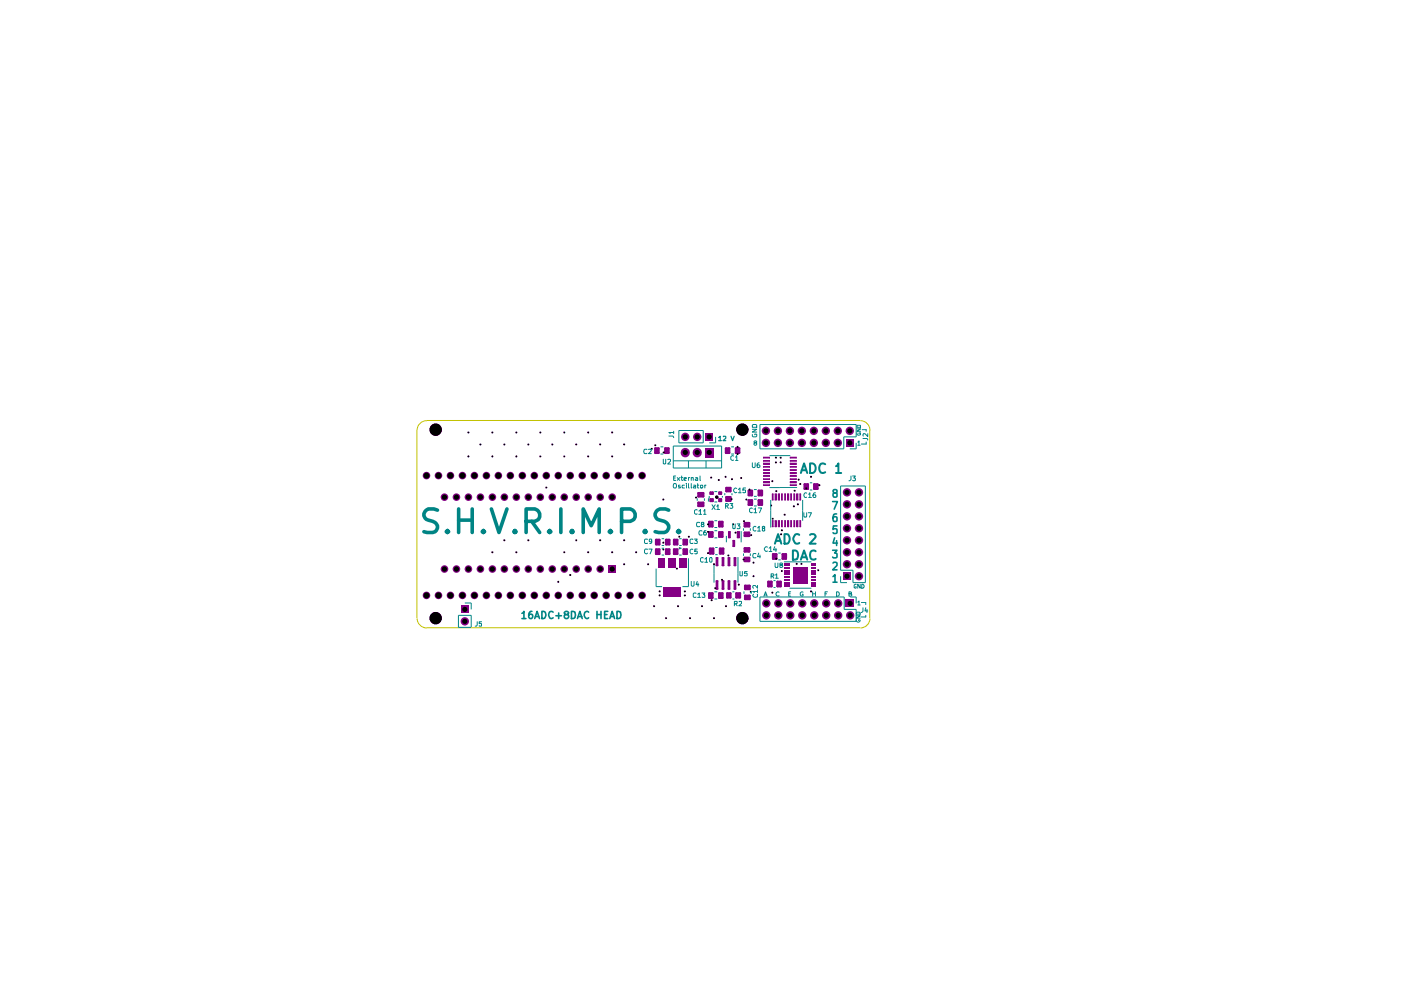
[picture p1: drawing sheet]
<svg xmlns="http://www.w3.org/2000/svg" width="297mm" height="210mm" viewBox="0 0 297 210" stroke-linecap="round" stroke-linejoin="round" font-family="sans-serif">
<path d="M88.4 91.2v39.9a2.03 2.03 0 0 0 2.1 2M90.4 89.2h92M90.5 89.2a2.03 2.03 0 0 0-2.1 2M182.4 89.2a2.03 2.03 0 0 1 2 2M184.4 91.2v39.9M90.4 133.1h92M184.4 131.1a2.03 2.03 0 0 1-2 2" fill="none" stroke="#c2c200" stroke-width=".21"/>
<path d="M152.5 110.7h.7v.9h-.7z" fill="#840084"/>
<path d="M152.5 110.7h.7v.9h-.7z" fill="none" stroke="#840084" stroke-width=".51"/>
<path d="M150.4 110.7h.6v.9h-.6z" fill="#840084"/>
<path d="M150.4 110.7h.6v.9h-.6z" fill="none" stroke="#840084" stroke-width=".51"/>
<path d="M154.5 112.8h.3v1.2h-.3z" fill="#840084"/>
<path d="M154.5 112.8h.3v1.2h-.3z" fill="none" stroke="#840084" stroke-width=".34"/>
<path d="M152.5 112.9h.7v.9h-.7z" fill="#840084"/>
<path d="M152.5 112.9h.7v.9h-.7z" fill="none" stroke="#840084" stroke-width=".51"/>
<path d="M150.4 112.9h.6v.9h-.6z" fill="#840084"/>
<path d="M150.4 112.9h.6v.9h-.6z" fill="none" stroke="#840084" stroke-width=".51"/>
<path d="M163.7 110.4h.2v1.3h-.2z" fill="#840084"/>
<path d="M163.7 110.4h.2v1.3h-.2z" fill="none" stroke="#840084" stroke-width=".21"/>
<path d="M164.3 110.4h.3v1.3h-.3z" fill="#840084"/>
<path d="M164.3 110.4h.3v1.3h-.3z" fill="none" stroke="#840084" stroke-width=".21"/>
<path d="M165 110.4h.3v1.3h-.3z" fill="#840084"/>
<path d="M165 110.4h.3v1.3h-.3z" fill="none" stroke="#840084" stroke-width=".21"/>
<path d="M165.7 110.4h.2v1.3h-.2z" fill="#840084"/>
<path d="M165.7 110.4h.2v1.3h-.2z" fill="none" stroke="#840084" stroke-width=".21"/>
<path d="M166.4 110.4h.1v1.3h-.1z" fill="#840084"/>
<path d="M166.4 110.4h.1v1.3h-.1z" fill="none" stroke="#840084" stroke-width=".21"/>
<path d="M163.9 117.5h.7v.9h-.7z" fill="#840084"/>
<path d="M163.9 117.5h.7v.9h-.7z" fill="none" stroke="#840084" stroke-width=".51"/>
<path d="M157.9 110.9h.9v.7h-.9z" fill="#840084"/>
<path d="M157.9 110.9h.9v.7h-.9z" fill="none" stroke="#840084" stroke-width=".51"/>
<path d="M157.9 112.9h.9v.7h-.9z" fill="#840084"/>
<path d="M157.9 112.9h.9v.7h-.9z" fill="none" stroke="#840084" stroke-width=".51"/>
<path d="M156.4 112.8h.3v1.2h-.3z" fill="#840084"/>
<path d="M156.4 112.8h.3v1.2h-.3z" fill="none" stroke="#840084" stroke-width=".34"/>
<path d="M155.4 114.6h.3v1.2h-.3z" fill="#840084"/>
<path d="M155.4 114.6h.3v1.2h-.3z" fill="none" stroke="#840084" stroke-width=".34"/>
<path d="M157.9 116.2h.9v.7h-.9z" fill="#840084"/>
<path d="M157.9 116.2h.9v.7h-.9z" fill="none" stroke="#840084" stroke-width=".51"/>
<path d="M157.9 118.3h.9v.7h-.9z" fill="#840084"/>
<path d="M157.9 118.3h.9v.7h-.9z" fill="none" stroke="#840084" stroke-width=".51"/>
<path d="M155.7 118.3h.3v1.6h-.3z" fill="#840084"/>
<path d="M155.7 118.3h.3v1.6h-.3z" fill="none" stroke="#840084" stroke-width=".34"/>
<path d="M154.4 118.3h.3v1.6h-.3z" fill="#840084"/>
<path d="M154.4 118.3h.3v1.6h-.3z" fill="none" stroke="#840084" stroke-width=".34"/>
<path d="M153.2 118.3h.2v1.6h-.2z" fill="#840084"/>
<path d="M153.2 118.3h.2v1.6h-.2z" fill="none" stroke="#840084" stroke-width=".34"/>
<path d="M151.9 118.3h.2v1.6h-.2z" fill="#840084"/>
<path d="M151.9 118.3h.2v1.6h-.2z" fill="none" stroke="#840084" stroke-width=".34"/>
<path d="M152.7 116.3h.6v1h-.6z" fill="#840084"/>
<path d="M152.7 116.3h.6v1h-.6z" fill="none" stroke="#840084" stroke-width=".51"/>
<path d="M150.5 116.3h.7v1h-.7z" fill="#840084"/>
<path d="M150.5 116.3h.7v1h-.7z" fill="none" stroke="#840084" stroke-width=".51"/>
<path d="M163.7 104.7h.2v1.3h-.2z" fill="#840084"/>
<path d="M163.7 104.7h.2v1.3h-.2z" fill="none" stroke="#840084" stroke-width=".21"/>
<path d="M160.9 106.1h.6v.9h-.6z" fill="#840084"/>
<path d="M160.9 106.1h.6v.9h-.6z" fill="none" stroke="#840084" stroke-width=".51"/>
<path d="M158.7 106.1h.7v.9h-.7z" fill="#840084"/>
<path d="M158.7 106.1h.7v.9h-.7z" fill="none" stroke="#840084" stroke-width=".51"/>
<path d="M160.9 104.1h.6v.9h-.6z" fill="#840084"/>
<path d="M160.9 104.1h.6v.9h-.6z" fill="none" stroke="#840084" stroke-width=".51"/>
<path d="M158.7 104.1h.7v.9h-.7z" fill="#840084"/>
<path d="M158.7 104.1h.7v.9h-.7z" fill="none" stroke="#840084" stroke-width=".51"/>
<path d="M148.1 106.6h1v.7h-1z" fill="#840084"/>
<path d="M148.1 106.6h1v.7h-1z" fill="none" stroke="#840084" stroke-width=".51"/>
<path d="M154 103.5h.9v.6h-.9z" fill="#840084"/>
<path d="M154 103.5h.9v.6h-.9z" fill="none" stroke="#840084" stroke-width=".51"/>
<path d="M154 105.4h.9v.8h-.9z" fill="#840084"/>
<path d="M154 105.4h.9v.8h-.9z" fill="none" stroke="#840084" stroke-width=".51"/>
<path d="M150.6 105.8h.5v.5h-.5z" fill="#840084"/>
<path d="M150.6 105.8h.5v.5h-.5z" fill="none" stroke="#840084" stroke-width=".42"/>
<path d="M152.5 105.8h.4v.5h-.4z" fill="#840084"/>
<path d="M152.5 105.8h.4v.5h-.4z" fill="none" stroke="#840084" stroke-width=".42"/>
<path d="M152.5 104.4h.4v.3h-.4z" fill="#840084"/>
<path d="M152.5 104.4h.4v.3h-.4z" fill="none" stroke="#840084" stroke-width=".42"/>
<path d="M150.6 104.4h.5v.3h-.5z" fill="#840084"/>
<path d="M150.6 104.4h.5v.3h-.5z" fill="none" stroke="#840084" stroke-width=".42"/>
<path d="M167.6 102.8h1.2v.2h-1.2z" fill="#840084"/>
<path d="M167.6 102.8h1.2v.2h-1.2z" fill="none" stroke="#840084" stroke-width=".21"/>
<path d="M167.6 102.1h1.2v.3h-1.2z" fill="#840084"/>
<path d="M167.6 102.1h1.2v.3h-1.2z" fill="none" stroke="#840084" stroke-width=".21"/>
<path d="M167.6 101.5h1.2v.2h-1.2z" fill="#840084"/>
<path d="M167.6 101.5h1.2v.2h-1.2z" fill="none" stroke="#840084" stroke-width=".21"/>
<path d="M167.6 100.8h1.2v.2h-1.2z" fill="#840084"/>
<path d="M167.6 100.8h1.2v.2h-1.2z" fill="none" stroke="#840084" stroke-width=".21"/>
<path d="M167.6 100.2h1.2v.2h-1.2z" fill="#840084"/>
<path d="M167.6 100.2h1.2v.2h-1.2z" fill="none" stroke="#840084" stroke-width=".21"/>
<path d="M170.6 102.7h.7v.9h-.7z" fill="#840084"/>
<path d="M170.6 102.7h.7v.9h-.7z" fill="none" stroke="#840084" stroke-width=".51"/>
<path d="M172.6 102.7h.7v.9h-.7z" fill="#840084"/>
<path d="M172.6 102.7h.7v.9h-.7z" fill="none" stroke="#840084" stroke-width=".51"/>
<path d="M167.6 99.6h1.2v.1h-1.2z" fill="#840084"/>
<path d="M167.6 99.6h1.2v.1h-1.2z" fill="none" stroke="#840084" stroke-width=".21"/>
<path d="M167.6 98.9h1.2v.2h-1.2z" fill="#840084"/>
<path d="M167.6 98.9h1.2v.2h-1.2z" fill="none" stroke="#840084" stroke-width=".21"/>
<path d="M167.6 98.2h1.2v.3h-1.2z" fill="#840084"/>
<path d="M167.6 98.2h1.2v.3h-1.2z" fill="none" stroke="#840084" stroke-width=".21"/>
<path d="M167.6 97.6h1.2v.2h-1.2z" fill="#840084"/>
<path d="M167.6 97.6h1.2v.2h-1.2z" fill="none" stroke="#840084" stroke-width=".21"/>
<path d="M167.6 96.9h1.2v.2h-1.2z" fill="#840084"/>
<path d="M167.6 96.9h1.2v.2h-1.2z" fill="none" stroke="#840084" stroke-width=".21"/>
<path d="M169.6 104.7h.2v1.3h-.2z" fill="#840084"/>
<path d="M169.6 104.7h.2v1.3h-.2z" fill="none" stroke="#840084" stroke-width=".21"/>
<path d="M168.9 104.7h.3v1.3h-.3z" fill="#840084"/>
<path d="M168.9 104.7h.3v1.3h-.3z" fill="none" stroke="#840084" stroke-width=".21"/>
<path d="M168.3 104.7h.2v1.3h-.2z" fill="#840084"/>
<path d="M168.3 104.7h.2v1.3h-.2z" fill="none" stroke="#840084" stroke-width=".21"/>
<path d="M167.6 104.7h.2v1.3h-.2z" fill="#840084"/>
<path d="M167.6 104.7h.2v1.3h-.2z" fill="none" stroke="#840084" stroke-width=".21"/>
<path d="M167 104.7h.2v1.3h-.2z" fill="#840084"/>
<path d="M167 104.7h.2v1.3h-.2z" fill="none" stroke="#840084" stroke-width=".21"/>
<path d="M166.4 104.7h.1v1.3h-.1z" fill="#840084"/>
<path d="M166.4 104.7h.1v1.3h-.1z" fill="none" stroke="#840084" stroke-width=".21"/>
<path d="M165.7 104.7h.2v1.3h-.2z" fill="#840084"/>
<path d="M165.7 104.7h.2v1.3h-.2z" fill="none" stroke="#840084" stroke-width=".21"/>
<path d="M165 104.7h.3v1.3h-.3z" fill="#840084"/>
<path d="M165 104.7h.3v1.3h-.3z" fill="none" stroke="#840084" stroke-width=".21"/>
<path d="M164.3 104.7h.3v1.3h-.3z" fill="#840084"/>
<path d="M164.3 104.7h.3v1.3h-.3z" fill="none" stroke="#840084" stroke-width=".21"/>
<g fill="#840084">
<path d="M179.3 93h1.7v1.7h-1.7z"/>
<path d="M144.1 118.3h1.5v2h-1.5z"/>
<path d="M141.8 118.3h1.5v2h-1.5z"/>
<path d="M141.2 116.5h.7v.9h-.7z"/>
<circle cx="180.2" cy="91.4" r=".89"/>
<circle cx="177.6" cy="93.9" r=".89"/>
<circle cx="177.6" cy="91.4" r=".89"/>
<circle cx="175.1" cy="93.9" r=".89"/>
<circle cx="175.1" cy="91.4" r=".89"/>
<circle cx="172.6" cy="93.9" r=".89"/>
<circle cx="172.6" cy="91.4" r=".89"/>
<circle cx="170" cy="93.9" r=".89"/>
<circle cx="170" cy="91.4" r=".89"/>
<circle cx="167.5" cy="93.9" r=".89"/>
<circle cx="167.5" cy="91.4" r=".89"/>
</g>
<path d="M141.2 116.5h.7v.9h-.7z" fill="none" stroke="#840084" stroke-width=".51"/>
<path d="M144.9 116.5h.7v.9h-.7z" fill="#840084"/>
<path d="M144.9 116.5h.7v.9h-.7z" fill="none" stroke="#840084" stroke-width=".51"/>
<path d="M142.9 116.5h.7v.9h-.7z" fill="#840084"/>
<path d="M142.9 116.5h.7v.9h-.7z" fill="none" stroke="#840084" stroke-width=".51"/>
<path d="M156.1 125.8h.8v.9h-.8z" fill="#840084"/>
<path d="M156.1 125.8h.8v.9h-.8z" fill="none" stroke="#840084" stroke-width=".51"/>
<path d="M158 126.3h.9v.7h-.9z" fill="#840084"/>
<path d="M158 126.3h.9v.7h-.9z" fill="none" stroke="#840084" stroke-width=".51"/>
<path d="M158 124.2h.9v.7h-.9z" fill="#840084"/>
<path d="M158 124.2h.9v.7h-.9z" fill="none" stroke="#840084" stroke-width=".51"/>
<g fill="#840084">
<path d="M152.5 125.8h.7v.9h-.7z"/>
<circle cx="157.4" cy="131.1" r="1.31"/>
</g>
<path d="M152.5 125.8h.7v.9h-.7z" fill="none" stroke="#840084" stroke-width=".51"/>
<path d="M150.4 125.8h.6v.9h-.6z" fill="#840084"/>
<path d="M150.4 125.8h.6v.9h-.6z" fill="none" stroke="#840084" stroke-width=".51"/>
<path d="M154.2 125.8h.7v.9h-.7z" fill="#840084"/>
<path d="M154.2 125.8h.7v.9h-.7z" fill="none" stroke="#840084" stroke-width=".51"/>
<path d="M151.9 123.2h.2v1.7h-.2z" fill="#840084"/>
<path d="M151.9 123.2h.2v1.7h-.2z" fill="none" stroke="#840084" stroke-width=".34"/>
<path d="M153.2 123.2h.2v1.7h-.2z" fill="#840084"/>
<path d="M153.2 123.2h.2v1.7h-.2z" fill="none" stroke="#840084" stroke-width=".34"/>
<path d="M154.4 123.2h.3v1.7h-.3z" fill="#840084"/>
<path d="M154.4 123.2h.3v1.7h-.3z" fill="none" stroke="#840084" stroke-width=".34"/>
<path d="M155.7 123.2h.3v1.7h-.3z" fill="#840084"/>
<path d="M155.7 123.2h.3v1.7h-.3z" fill="none" stroke="#840084" stroke-width=".34"/>
<path d="M148.1 104.6h1v.6h-1z" fill="#840084"/>
<path d="M148.1 104.6h1v.6h-1z" fill="none" stroke="#840084" stroke-width=".51"/>
<path d="M144.9 114.5h.7v.9h-.7z" fill="#840084"/>
<path d="M144.9 114.5h.7v.9h-.7z" fill="none" stroke="#840084" stroke-width=".51"/>
<path d="M142.9 114.5h.7v.9h-.7z" fill="#840084"/>
<path d="M142.9 114.5h.7v.9h-.7z" fill="none" stroke="#840084" stroke-width=".51"/>
<g fill="#840084">
<path d="M140.6 124.6h3.8v2h-3.8z"/>
<path d="M139.5 118.3h1.5v2h-1.5z"/>
<circle cx="133.6" cy="100.8" r=".8"/>
<circle cx="136.1" cy="126.2" r=".8"/>
<circle cx="133.6" cy="126.2" r=".8"/>
</g>
<path d="M145.3 95.9v.1M147.8 95.9v.1" fill="none" stroke="#840084" stroke-width="1.9"/>
<g fill="#840084">
<path d="M167 110.4h.2v1.3h-.2z"/>
<circle cx="147.8" cy="92.6" r=".89"/>
<circle cx="145.3" cy="92.6" r=".89"/>
<circle cx="136.1" cy="100.8" r=".8"/>
</g>
<path d="M167 110.4h.2v1.3h-.2z" fill="none" stroke="#840084" stroke-width=".21"/>
<path d="M167.6 110.4h.2v1.3h-.2z" fill="#840084"/>
<path d="M167.6 110.4h.2v1.3h-.2z" fill="none" stroke="#840084" stroke-width=".21"/>
<path d="M168.3 110.4h.2v1.3h-.2z" fill="#840084"/>
<path d="M168.3 110.4h.2v1.3h-.2z" fill="none" stroke="#840084" stroke-width=".21"/>
<path d="M168.9 110.4h.3v1.3h-.3z" fill="#840084"/>
<path d="M168.9 110.4h.3v1.3h-.3z" fill="none" stroke="#840084" stroke-width=".21"/>
<path d="M169.6 110.4h.2v1.3h-.2z" fill="#840084"/>
<path d="M169.6 110.4h.2v1.3h-.2z" fill="none" stroke="#840084" stroke-width=".21"/>
<g fill="#840084">
<path d="M178.7 121.3h1.7v1.7h-1.7z"/>
<path d="M165.9 117.5h.7v.9h-.7z"/>
<circle cx="182.1" cy="122.2" r=".89"/>
<circle cx="179.6" cy="119.6" r=".89"/>
<circle cx="182.1" cy="119.6" r=".89"/>
<circle cx="179.6" cy="117.1" r=".89"/>
<circle cx="182.1" cy="117.1" r=".89"/>
<circle cx="179.6" cy="114.6" r=".89"/>
<circle cx="182.1" cy="114.6" r=".89"/>
<circle cx="179.6" cy="112" r=".89"/>
<circle cx="182.1" cy="112" r=".89"/>
<circle cx="179.6" cy="109.5" r=".89"/>
<circle cx="182.1" cy="109.5" r=".89"/>
<circle cx="179.6" cy="106.9" r=".89"/>
<circle cx="182.1" cy="106.9" r=".89"/>
<circle cx="179.6" cy="104.4" r=".89"/>
<circle cx="182.1" cy="104.4" r=".89"/>
</g>
<path d="M165.9 117.5h.7v.9h-.7z" fill="none" stroke="#840084" stroke-width=".51"/>
<g fill="#840084">
<path d="M166.4 119.5h1.1v.5h-1.1z"/>
<path d="M166.4 120.1h1.1v.5h-1.1z"/>
<path d="M166.4 120.8h1.1v.4h-1.1z"/>
<path d="M166.4 121.4h1.1v.5h-1.1z"/>
<path d="M164.8 123.4h.7v.9h-.7z"/>
</g>
<path d="M164.8 123.4h.7v.9h-.7z" fill="none" stroke="#840084" stroke-width=".51"/>
<g fill="#840084">
<path d="M166.4 122.1h1.1v.4h-1.1z"/>
<path d="M166.4 122.8h1.1v.4h-1.1z"/>
<path d="M166.4 123.4h1.1v.5h-1.1z"/>
<path d="M166.4 124h1.1v.5h-1.1z"/>
<path d="M172 124h1v.5h-1z"/>
<path d="M172 123.4h1v.5h-1z"/>
<path d="M172 122.8h1v.4h-1z"/>
<path d="M172 122.1h1v.4h-1z"/>
<path d="M172 121.4h1v.5h-1z"/>
<path d="M172 120.8h1v.4h-1z"/>
<path d="M172 120.1h1v.5h-1z"/>
<path d="M172 119.5h1v.5h-1z"/>
<path d="M169.7 121.1h1.5v.9h-1.5z"/>
<path d="M168.2 120.2h1.5v.9h-1.5z"/>
<path d="M168.2 122.9h1.5v.9h-1.5z"/>
<path d="M169.7 122.9h1.5v.9h-1.5z"/>
<path d="M168.2 122h1.5v.9h-1.5z"/>
<path d="M168.2 121.1h1.5v.9h-1.5z"/>
<path d="M169.7 120.2h1.5v.9h-1.5z"/>
<path d="M169.7 122h1.5v.9h-1.5z"/>
<path d="M162.9 123.4h.7v.9h-.7z"/>
</g>
<path d="M162.9 123.4h.7v.9h-.7z" fill="none" stroke="#840084" stroke-width=".51"/>
<g fill="#840084">
<path d="M179.3 127.1h1.8v1.7h-1.8z"/>
<path d="M161.9 96.9h1.3v.2h-1.3z"/>
<circle cx="162.5" cy="130.5" r=".89"/>
<circle cx="162.5" cy="127.9" r=".89"/>
<circle cx="165" cy="127.9" r=".89"/>
<circle cx="165" cy="130.5" r=".89"/>
<circle cx="167.6" cy="130.5" r=".89"/>
<circle cx="167.6" cy="127.9" r=".89"/>
<circle cx="170.1" cy="130.5" r=".89"/>
<circle cx="170.1" cy="127.9" r=".89"/>
<circle cx="172.6" cy="130.5" r=".89"/>
<circle cx="172.6" cy="127.9" r=".89"/>
<circle cx="175.2" cy="130.5" r=".89"/>
<circle cx="175.2" cy="127.9" r=".89"/>
<circle cx="177.7" cy="130.5" r=".89"/>
<circle cx="177.7" cy="127.9" r=".89"/>
<circle cx="180.3" cy="130.5" r=".89"/>
</g>
<path d="M161.9 96.9h1.3v.2h-1.3z" fill="none" stroke="#840084" stroke-width=".21"/>
<path d="M161.9 97.6h1.3v.2h-1.3z" fill="#840084"/>
<path d="M161.9 97.6h1.3v.2h-1.3z" fill="none" stroke="#840084" stroke-width=".21"/>
<path d="M161.9 98.2h1.3v.3h-1.3z" fill="#840084"/>
<path d="M161.9 98.2h1.3v.3h-1.3z" fill="none" stroke="#840084" stroke-width=".21"/>
<path d="M161.9 98.9h1.3v.2h-1.3z" fill="#840084"/>
<path d="M161.9 98.9h1.3v.2h-1.3z" fill="none" stroke="#840084" stroke-width=".21"/>
<path d="M161.9 99.6h1.3v.1h-1.3z" fill="#840084"/>
<path d="M161.9 99.6h1.3v.1h-1.3z" fill="none" stroke="#840084" stroke-width=".21"/>
<path d="M161.9 100.2h1.3v.2h-1.3z" fill="#840084"/>
<path d="M161.9 100.2h1.3v.2h-1.3z" fill="none" stroke="#840084" stroke-width=".21"/>
<path d="M161.9 100.8h1.3v.2h-1.3z" fill="#840084"/>
<path d="M161.9 100.8h1.3v.2h-1.3z" fill="none" stroke="#840084" stroke-width=".21"/>
<path d="M161.9 101.5h1.3v.2h-1.3z" fill="#840084"/>
<path d="M161.9 101.5h1.3v.2h-1.3z" fill="none" stroke="#840084" stroke-width=".21"/>
<path d="M161.9 102.1h1.3v.3h-1.3z" fill="#840084"/>
<path d="M161.9 102.1h1.3v.3h-1.3z" fill="none" stroke="#840084" stroke-width=".21"/>
<path d="M161.9 102.8h1.3v.2h-1.3z" fill="#840084"/>
<path d="M161.9 102.8h1.3v.2h-1.3z" fill="none" stroke="#840084" stroke-width=".21"/>
<g fill="#840084">
<path d="M153.9 95.1h.7v.9h-.7z"/>
<circle cx="157.4" cy="91.1" r="1.31"/>
</g>
<path d="M153.9 95.1h.7v.9h-.7z" fill="none" stroke="#840084" stroke-width=".51"/>
<path d="M156 95.1h.7v.9h-.7z" fill="#840084"/>
<path d="M156 95.1h.7v.9h-.7z" fill="none" stroke="#840084" stroke-width=".51"/>
<g fill="#840084">
<path d="M149.4 95h1.9v1.9h-1.9z"/>
<path d="M149.5 91.8h1.7v1.7h-1.7z"/>
<path d="M141.1 95.1h.6v.9h-.6z"/>
<circle cx="164.9" cy="93.9" r=".89"/>
<circle cx="164.9" cy="91.4" r=".89"/>
<circle cx="162.4" cy="93.9" r=".89"/>
<circle cx="162.4" cy="91.4" r=".89"/>
</g>
<path d="M141.1 95.1h.6v.9h-.6z" fill="none" stroke="#840084" stroke-width=".51"/>
<path d="M138.9 95.1h.7v.9h-.7z" fill="#840084"/>
<path d="M138.9 95.1h.7v.9h-.7z" fill="none" stroke="#840084" stroke-width=".51"/>
<path d="M139.1 116.5h.7v.9h-.7z" fill="#840084"/>
<path d="M139.1 116.5h.7v.9h-.7z" fill="none" stroke="#840084" stroke-width=".51"/>
<path d="M139.1 114.5h.7v.9h-.7z" fill="#840084"/>
<path d="M139.1 114.5h.7v.9h-.7z" fill="none" stroke="#840084" stroke-width=".51"/>
<path d="M141.2 114.5h.7v.9h-.7z" fill="#840084"/>
<path d="M141.2 114.5h.7v.9h-.7z" fill="none" stroke="#840084" stroke-width=".51"/>
<g fill="#840084">
<path d="M129 119.9h1.6v1.6h-1.6z"/>
<path d="M97.7 128.4h1.7v1.6h-1.7z"/>
<circle cx="126" cy="126.2" r=".8"/>
<circle cx="123.4" cy="126.2" r=".8"/>
<circle cx="120.9" cy="126.2" r=".8"/>
<circle cx="124.7" cy="120.7" r=".8"/>
<circle cx="122.2" cy="120.7" r=".8"/>
<circle cx="119.6" cy="120.7" r=".8"/>
<circle cx="117.1" cy="120.7" r=".8"/>
<circle cx="114.6" cy="120.7" r=".8"/>
<circle cx="113.3" cy="100.8" r=".8"/>
<circle cx="115.8" cy="100.8" r=".8"/>
<circle cx="118.4" cy="100.8" r=".8"/>
<circle cx="120.9" cy="100.8" r=".8"/>
<circle cx="114.6" cy="105.4" r=".8"/>
<circle cx="117.1" cy="105.4" r=".8"/>
<circle cx="119.6" cy="105.4" r=".8"/>
<circle cx="122.2" cy="105.4" r=".8"/>
<circle cx="131.1" cy="126.2" r=".8"/>
<circle cx="128.5" cy="126.2" r=".8"/>
<circle cx="127.3" cy="120.7" r=".8"/>
<circle cx="123.4" cy="100.8" r=".8"/>
<circle cx="126" cy="100.8" r=".8"/>
<circle cx="128.5" cy="100.8" r=".8"/>
<circle cx="131.1" cy="100.8" r=".8"/>
<circle cx="124.7" cy="105.4" r=".8"/>
<circle cx="127.3" cy="105.4" r=".8"/>
<circle cx="129.8" cy="105.4" r=".8"/>
<circle cx="98.6" cy="131.7" r=".89"/>
<circle cx="92.4" cy="131.1" r="1.31"/>
<circle cx="100.6" cy="126.2" r=".8"/>
<circle cx="98" cy="126.2" r=".8"/>
<circle cx="118.4" cy="126.2" r=".8"/>
<circle cx="115.8" cy="126.2" r=".8"/>
<circle cx="113.3" cy="126.2" r=".8"/>
<circle cx="112" cy="120.7" r=".8"/>
<circle cx="109.5" cy="120.7" r=".8"/>
<circle cx="92.4" cy="91.1" r="1.31"/>
<circle cx="93" cy="100.8" r=".8"/>
<circle cx="95.5" cy="100.8" r=".8"/>
<circle cx="98" cy="100.8" r=".8"/>
<circle cx="95.5" cy="126.2" r=".8"/>
<circle cx="93" cy="126.2" r=".8"/>
<circle cx="90.4" cy="126.2" r=".8"/>
<circle cx="96.8" cy="120.7" r=".8"/>
<circle cx="94.2" cy="120.7" r=".8"/>
<circle cx="108.2" cy="100.8" r=".8"/>
<circle cx="110.7" cy="100.8" r=".8"/>
<circle cx="106.9" cy="105.4" r=".8"/>
<circle cx="109.5" cy="105.4" r=".8"/>
<circle cx="112" cy="105.4" r=".8"/>
<circle cx="110.7" cy="126.2" r=".8"/>
<circle cx="108.2" cy="126.2" r=".8"/>
<circle cx="105.7" cy="126.2" r=".8"/>
<circle cx="103.1" cy="126.2" r=".8"/>
<circle cx="106.9" cy="120.7" r=".8"/>
<circle cx="104.4" cy="120.7" r=".8"/>
<circle cx="101.9" cy="120.7" r=".8"/>
<circle cx="99.3" cy="120.7" r=".8"/>
<circle cx="90.4" cy="100.8" r=".8"/>
<circle cx="94.2" cy="105.4" r=".8"/>
<circle cx="96.8" cy="105.4" r=".8"/>
<circle cx="99.3" cy="105.4" r=".8"/>
<circle cx="100.6" cy="100.8" r=".8"/>
<circle cx="103.1" cy="100.8" r=".8"/>
<circle cx="105.7" cy="100.8" r=".8"/>
<circle cx="101.9" cy="105.4" r=".8"/>
<circle cx="104.4" cy="105.4" r=".8"/>
</g>
<g fill="#000">
<path d="M99.2 91.5l.3 .2-.1 .2-.3-.2zM99.2 96.6l.3 .2-.1 .2-.3-.2zM101.8 94l.3 .2-.1 .2-.4-.2zM104.3 96.6l.3 .2-.1 .2-.3-.2zM104.3 91.5l.3 .2-.1 .2-.3-.2zM106.8 94l.3 .2-.1 .2-.3-.2zM109.4 91.5l.3 .2-.1 .2-.3-.2zM109.4 96.6l.3 .2-.1 .2-.3-.2zM111.9 94l.3 .2-.1 .2-.3-.2zM114.5 91.5l.3 .2-.1 .2-.4-.2zM114.5 96.6l.3 .2-.1 .2-.4-.2zM117 94l.3 .2-.1 .2-.3-.2z"/>
<path d="M119.5 91.5l.3 .2-.1 .2-.3-.2zM119.5 96.6l.3 .2-.1 .2-.3-.2zM122.1 94l.3 .2-.1 .2-.3-.2zM124.6 96.6l.3 .2-.1 .2-.3-.2zM124.6 91.5l.3 .2-.1 .2-.3-.2zM127.2 94l.3 .2-.1 .2-.4-.2zM129.7 96.6l.3 .2-.1 .2-.3-.2zM129.7 91.5l.3 .2-.1 .2-.3-.2zM132.2 94l.3 .2-.1 .2-.3-.2zM138.1 95l.3 .2-.1 .2-.3-.2zM138.8 94.2l.3 .2-.1 .2-.3-.2zM140.6 95.7l.3 .2-.1 .2-.3-.2z"/>
<path d="M156.3 94.6l.3 .1-.1 .2-.3-.2zM156.3 96.1l.3 .2-.1 .2-.3-.2zM164.4 97.9l.3 .1-.1 .2-.3-.2zM164.4 96.8l.3 .2-.1 .2-.3-.2zM165.4 97.9l.3 .1-.1 .2-.3-.2zM165.4 96.8l.3 .2-.1 .2-.3-.2zM104.3 116.9l.3 .2-.1 .2-.3-.2zM106.8 114.4l.3 .2-.1 .1-.3-.1zM109.4 116.9l.3 .2-.1 .2-.3-.2zM111.9 114.4l.3 .2-.1 .1-.3-.1zM115.7 103.2l.3 .2-.1 .2-.3-.2zM119.5 116.9l.3 .2-.1 .2-.3-.2z"/>
<path d="M122.1 114.4l.3 .2-.1 .1-.3-.1zM124.6 116.9l.3 .2-.1 .2-.3-.2zM127.2 114.4l.3 .2-.1 .1-.4-.1zM129.7 116.9l.3 .2-.1 .2-.3-.2zM132.2 119.4l.3 .2-.1 .2-.3-.2zM132.2 114.4l.3 .2-.1 .1-.3-.1zM134.8 116.9l.3 .2-.1 .2-.3-.2zM137.3 119.4l.3 .2-.1 .2-.3-.2zM140.5 105.7l.3 .2-.1 .2-.3-.2zM140.5 116.3l.3 .2-.1 .2-.3-.2zM140.5 114.9l.3 .2-.1 .2-.3-.2zM143.9 113.6l.3 .2-.1 .2-.3-.2z"/>
<path d="M144 116.1l.3 .1-.1 .2-.3-.2zM145.9 113.6l.4 .2-.1 .2-.4-.2zM147.5 105.3l.3 .2-.1 .2-.3-.2zM150 112.6l.3 .2-.1 .2-.3-.2zM150 111l.3 .2-.1 .2-.3-.2zM150 117.1l.3 .2-.1 .2-.3-.2zM150.7 101.1l.3 .2-.1 .1-.3-.1zM151.3 119.4l.3 .2-.1 .2-.3-.2zM152.3 101.6l.3 .2-.1 .2-.3-.2zM153.7 100.9l.4 .2-.2 .2-.3-.2zM154.3 117.6l.3 .2-.1 .2-.3-.2zM155 105.6l.3 .2-.1 .2-.3-.2z"/>
<path d="M155.1 101.4l.3 .2-.1 .2-.3-.2zM155.3 111l.4 .2-.2 .2-.3-.2zM155.9 112.8l.3 .1-.1 .2-.4-.2zM157 101.2l.4 .1-.2 .2-.3-.2zM157.5 118.4l.4 .2-.1 .2-.4-.2zM157.6 110.3l.3 .2-.1 .2-.3-.2zM158.1 105.7l.4 .2-.2 .2-.3-.2zM158.8 103.6l.3 .2-.1 .2-.3-.2zM159.2 113.3l.3 .2-.1 .1-.4-.1zM159.7 119.1l.3 .2-.1 .2-.3-.2zM163.4 107l.3 .2-.1 .2-.3-.2zM163.6 101.8l.4 .2-.2 .2-.3-.2z"/>
<path d="M163.7 109.8l.3 .2-.1 .2-.3-.2zM164.5 118.3l.3 .1-.1 .2-.3-.2zM164.5 104l.3 .1-.1 .2-.3-.2zM165.5 113.1l.3 .2-.1 .2-.3-.2zM165.7 112.2l.3 .2-.1 .2-.3-.2zM166.3 108.9l.3 .2-.1 .2-.3-.2zM168.2 107.2l.3 .2-.1 .1-.3-.1zM168.4 103.9l.3 .2-.1 .1-.3-.1zM168.8 118.3l.3 .2-.1 .2-.3-.2zM168.8 119.4l.3 .1-.1 .2-.3-.2zM169.1 106.7l.3 .2-.1 .2-.3-.2zM169.2 101.5l.3 .2-.1 .2-.3-.2z"/>
<path d="M169.6 102.4l.3 .2-.1 .2-.3-.2zM169.8 119.4l.3 .1-.1 .2-.3-.2zM170.8 103.4l.4 .1-.2 .2-.3-.2zM171.9 100.9l.3 .2-.1 .2-.4-.2zM173.6 102.7l.3 .2-.1 .2-.3-.2zM118.3 123.2l.3 .2-.1 .1-.3-.1zM120.8 121.7l.3 .2-.1 .2-.3-.2zM138.6 128.3l.3 .2-.1 .2-.3-.2zM139.8 126l.3 .2-.1 .2-.3-.2zM139.8 125.2l.3 .2-.1 .2-.3-.2zM141.1 130.9l.3 .2-.1 .2-.3-.2zM143.4 120.4l.3 .2-.1 .2-.3-.2z"/>
<path d="M143.7 128.3l.3 .2-.1 .2-.3-.2zM145.1 126l.3 .2-.1 .2-.3-.2zM145.1 125.2l.3 .2-.1 .2-.3-.2zM146.2 130.9l.3 .2-.1 .2-.3-.2zM148.7 128.3l.4 .2-.2 .2-.3-.2zM150.8 127.1l.3 .2-.1 .1-.3-.1zM151.3 130.9l.3 .2-.1 .2-.3-.2zM151.5 124.5l.3 .2-.1 .2-.3-.2zM153 122.7l.3 .2-.1 .2-.3-.2zM153.8 128.3l.3 .2-.1 .2-.3-.2zM156.5 123.8l.3 .2-.1 .1-.3-.1zM159.1 125.3l.3 .2-.1 .2-.3-.2z"/>
<path d="M159.7 122l.3 .2-.1 .2-.3-.2zM163.6 125.5l.4 .1-.2 .2-.3-.2zM165.7 120.9l.3 .2-.1 .2-.3-.2zM171.9 125.2l.3 .2-.1 .2-.4-.2zM173.4 120.7l.3 .2-.1 .2-.3-.2z"/>
<circle cx="92.4" cy="91.1" r="1.31"/>
<circle cx="145.3" cy="95.9" r=".55"/>
<circle cx="145.3" cy="92.6" r=".55"/>
<circle cx="147.8" cy="95.9" r=".55"/>
<circle cx="147.8" cy="92.6" r=".55"/>
<circle cx="150.4" cy="95.9" r=".55"/>
<circle cx="150.4" cy="92.6" r=".55"/>
<circle cx="157.4" cy="91.1" r="1.31"/>
<circle cx="162.4" cy="91.4" r=".55"/>
<circle cx="162.4" cy="93.9" r=".55"/>
<circle cx="164.9" cy="91.4" r=".55"/>
<circle cx="164.9" cy="93.9" r=".55"/>
<circle cx="167.5" cy="91.4" r=".55"/>
<circle cx="167.5" cy="93.9" r=".55"/>
<circle cx="170" cy="91.4" r=".55"/>
<circle cx="170" cy="93.9" r=".55"/>
<circle cx="172.6" cy="93.9" r=".55"/>
<circle cx="172.6" cy="91.4" r=".55"/>
<circle cx="175.1" cy="93.9" r=".55"/>
<circle cx="175.1" cy="91.4" r=".55"/>
<circle cx="177.6" cy="91.4" r=".55"/>
<circle cx="177.6" cy="93.9" r=".55"/>
<circle cx="180.2" cy="93.9" r=".55"/>
<circle cx="180.2" cy="91.4" r=".55"/>
<circle cx="90.4" cy="100.8" r=".64"/>
<circle cx="93" cy="100.8" r=".64"/>
<circle cx="94.2" cy="105.4" r=".55"/>
<circle cx="95.5" cy="100.8" r=".64"/>
<circle cx="96.8" cy="105.4" r=".55"/>
<circle cx="98" cy="100.8" r=".64"/>
<circle cx="99.3" cy="105.4" r=".55"/>
<circle cx="100.6" cy="100.8" r=".64"/>
<circle cx="101.9" cy="105.4" r=".55"/>
<circle cx="103.1" cy="100.8" r=".64"/>
<circle cx="104.4" cy="105.4" r=".55"/>
<circle cx="105.7" cy="100.8" r=".64"/>
<circle cx="106.9" cy="105.4" r=".55"/>
<circle cx="108.2" cy="100.8" r=".64"/>
<circle cx="109.5" cy="105.4" r=".55"/>
<circle cx="110.7" cy="100.8" r=".64"/>
<circle cx="112" cy="105.4" r=".55"/>
<circle cx="113.3" cy="100.8" r=".64"/>
<circle cx="114.6" cy="105.4" r=".55"/>
<circle cx="115.8" cy="100.8" r=".64"/>
<circle cx="117.1" cy="105.4" r=".55"/>
<circle cx="118.4" cy="100.8" r=".64"/>
<circle cx="119.6" cy="105.4" r=".55"/>
<circle cx="120.9" cy="100.8" r=".64"/>
<circle cx="122.2" cy="105.4" r=".55"/>
<circle cx="123.4" cy="100.8" r=".64"/>
<circle cx="124.7" cy="105.4" r=".55"/>
<circle cx="126" cy="100.8" r=".64"/>
<circle cx="127.3" cy="105.4" r=".55"/>
<circle cx="128.5" cy="100.8" r=".64"/>
<circle cx="129.8" cy="105.4" r=".55"/>
<circle cx="131.1" cy="100.8" r=".64"/>
<circle cx="133.6" cy="100.8" r=".64"/>
<circle cx="136.1" cy="100.8" r=".64"/>
<circle cx="152" cy="105.4" r=".38"/>
<circle cx="179.6" cy="117.1" r=".55"/>
<circle cx="179.6" cy="104.4" r=".55"/>
<circle cx="179.6" cy="106.9" r=".55"/>
<circle cx="179.6" cy="109.5" r=".55"/>
<circle cx="179.6" cy="114.6" r=".55"/>
<circle cx="179.6" cy="119.6" r=".55"/>
<circle cx="179.6" cy="112" r=".55"/>
<circle cx="182.1" cy="104.4" r=".55"/>
<circle cx="182.1" cy="117.1" r=".55"/>
<circle cx="182.1" cy="109.5" r=".55"/>
<circle cx="182.1" cy="112" r=".55"/>
<circle cx="182.1" cy="114.6" r=".55"/>
<circle cx="182.1" cy="106.9" r=".55"/>
<circle cx="182.1" cy="119.6" r=".55"/>
<circle cx="90.4" cy="126.2" r=".64"/>
<circle cx="92.4" cy="131.1" r="1.31"/>
<circle cx="93" cy="126.2" r=".64"/>
<circle cx="94.2" cy="120.6" r=".55"/>
<circle cx="95.5" cy="126.2" r=".64"/>
<circle cx="96.8" cy="120.7" r=".55"/>
<circle cx="98" cy="126.2" r=".64"/>
<circle cx="98.6" cy="129.2" r=".55"/>
<circle cx="98.6" cy="131.7" r=".55"/>
<circle cx="99.3" cy="120.6" r=".55"/>
<circle cx="100.6" cy="126.2" r=".64"/>
<circle cx="101.9" cy="120.6" r=".55"/>
<circle cx="103.1" cy="126.2" r=".64"/>
<circle cx="104.4" cy="120.6" r=".55"/>
<circle cx="105.7" cy="126.2" r=".64"/>
<circle cx="106.9" cy="120.7" r=".55"/>
<circle cx="108.2" cy="126.2" r=".64"/>
<circle cx="109.5" cy="120.7" r=".55"/>
<circle cx="110.7" cy="126.2" r=".64"/>
<circle cx="112" cy="120.6" r=".55"/>
<circle cx="113.3" cy="126.2" r=".64"/>
<circle cx="114.6" cy="120.6" r=".55"/>
<circle cx="115.8" cy="126.2" r=".64"/>
<circle cx="117.1" cy="120.6" r=".55"/>
<circle cx="118.4" cy="126.2" r=".64"/>
<circle cx="119.6" cy="120.7" r=".55"/>
<circle cx="120.9" cy="126.2" r=".64"/>
<circle cx="122.2" cy="120.6" r=".55"/>
<circle cx="123.4" cy="126.2" r=".64"/>
<circle cx="124.7" cy="120.6" r=".55"/>
<circle cx="126" cy="126.2" r=".64"/>
<circle cx="127.3" cy="120.6" r=".55"/>
<circle cx="128.5" cy="126.2" r=".64"/>
<circle cx="129.8" cy="120.6" r=".55"/>
<circle cx="131.1" cy="126.2" r=".64"/>
<circle cx="133.6" cy="126.2" r=".64"/>
<circle cx="136.1" cy="126.2" r=".64"/>
<circle cx="157.4" cy="131.1" r="1.31"/>
<circle cx="162.5" cy="130.5" r=".55"/>
<circle cx="162.5" cy="127.9" r=".55"/>
<circle cx="165" cy="130.5" r=".55"/>
<circle cx="165" cy="127.9" r=".55"/>
<circle cx="167.6" cy="127.9" r=".55"/>
<circle cx="167.6" cy="130.5" r=".55"/>
<circle cx="170.1" cy="130.5" r=".55"/>
<circle cx="170.1" cy="127.9" r=".55"/>
<circle cx="172.6" cy="127.9" r=".55"/>
<circle cx="172.6" cy="130.5" r=".55"/>
<circle cx="175.2" cy="130.5" r=".55"/>
<circle cx="175.2" cy="127.9" r=".55"/>
<circle cx="177.7" cy="130.5" r=".55"/>
<circle cx="177.7" cy="127.9" r=".55"/>
<circle cx="179.6" cy="122.2" r=".55"/>
<circle cx="180.3" cy="130.5" r=".55"/>
<circle cx="180.3" cy="127.9" r=".55"/>
<circle cx="182.1" cy="122.2" r=".55"/>
</g>
<g fill="none" stroke="#008484" stroke-width=".21">
<path d="M137.2 95.3l-.5-.1-.2 .5 .1 .4h.6M137.5 95.3l.5-.1 .1 .2-.6 .8h.6M140 96.3h.6M140 94.7h.6M140.6 97.4v.9l.2 .1 .3-.1v-.9M141.6 97.5h.6v.3l-.6 .6h.6M141.8 92.5h.9l.1 .3M142.7 94.6h10.3v4.6h-10.3zM142.7 97.7h10.3M142.8 91.7h-1l.3 .2M142.8 91.4v.5M143.9 91.3h5.2v2.6h-5.2z"/>
<path d="M146 97.7v1.5M149.7 97.7v1.5M151.7 92.6v1.3h-1.3M155 96.3h.6M155 94.7h.6M155.5 96.7l-.2-.1-.4 .3v.5l.4 .2 .2-.1M156 96.9l.2-.3v1M156 97.6h.5M159.5 98.1v.9l.2 .1 .4-.1v-.9M159.5 92.1v.4l.2 .1h.6l.1-.1v-.4l-.4-.1v.2M159.5 91h.9l-.9 .6h.9M159.5 90.2l.2-.2h.6l.1 .2v.4h-.9z"/>
<path d="M160 93.9l-.1-.3 .4-.1 .1 .2-.5 .4 .1 .3 .4-.2-.1-.3M161 98.1l-.5 .3v.7h.4l.2-.1-.1-.4h-.4l-.1 .1M161.1 90h20.4v2.6h-2.6v2.6h-17.8zM163.2 96.6h4.4M181.5 93.9v1.3h-1.3M181.7 91.8l.1 .4 .3 .1 .4-.2v-.3h-.4v.1M181.7 90.9h.8l-.8 .5h.8M181.7 90.3l.7-.1 .1 .4h-.8zM181.9 93.7l.2-.2v.9M181.9 94.4h.5M182.8 91.1h.8v.3M183 93h.8l.2 .3"/>
<path d="M183.6 93.7v.4h-1M184 91.9v.6l-.6-.6h-.4v.6M137.2 114.4l-.4-.1-.1 .2v.6l.1 .1 .4-.1M137.2 116.5l-.4-.1-.1 .3v.5l.3 .2 .2-.1M137.6 116.4h.7l-.5 1M138.2 114.7l-.2 .2-.3-.1v-.4h.5v.7l-.4 .1M140.3 114.2h.5M140.3 115.7h.5M140.3 116.2h.5M140.3 117.7h.5M142.8 101.3h.4M142.9 102.5l.4 .1a.64 .64 0 0 1 0 .9h-.4a.63 .63 0 0 1 0-1z"/>
<path d="M143.3 100.9h-.5v1h.5M143.6 101.3l.5 .6M144 114.2h.5M144 115.7h.5M144 116.2h.5M144 117.7h.5M144.1 101.3l-.5 .6M144.2 102.9h-.4v.2l.5 .3-.5 .1M144.4 101.3h.4M144.5 100.9v.9l.3 .1M145 101.6l.5-.2v-.1h-.5v.5l.5 .1M145.1 102.9h-.4l-.1 .1 .1 .5h.4"/>
<path d="M145.5 102.5v.1M145.5 102.9v.6M146 102.5v.9l.1 .1M146 118.4v6h-1.3M146 101.3v.6M146.2 101.3l-.2 .1M146.6 101.3h.4v.6M146.6 102.5v1M146.6 101.3v.6M146.9 114.4l-.4-.1-.2 .2v.6l.2 .1 .4-.1M146.9 116.5l-.3-.1-.3 .3v.5l.3 .2 .3-.1M147.1 102.9l.4 .1v.5h-.4l-.1-.2 .2-.2 .3-.1"/>
<path d="M147.2 114.3h.6l-.3 .3 .3 .1v.4h-.6M147.5 101.3h.4v.6h-.4l-.1-.2 .2-.2 .3-.1M147.8 108.1l-.2-.1-.4 .3v.5l.4 .3 .2-.1M147.8 116.4h-.5v.5h.5v.4h-.5M147.8 102.9h.4M147.8 105.7v.5M147.9 102.5v.9l.3 .1M148.2 108.4l.3-.4v1.1M148.2 109.1h.6M148.3 110.8h-.6v.4v.4h.6M148.4 100.9l.1 1M148.5 103l.4-.1v.6l-.4-.1z"/>
<path d="M148.8 111.2l-.1-.3 .1-.2h.4v.4l-.4 .1-.1 .1 .1 .4h.4l.1-.4-.2-.1M148.8 112.6h-.5l-.1 .3 .1 .5h.5M149.1 118.3l-.3-.1-.3 .2v.6l.3 .2 .3-.1M149.2 108.4l.2-.4v1.1M149.2 109.1h.5M149.4 105.7v.5M149.4 118.5l.4-.3v1M149.4 119.2h.6M149.4 102.9v.6M149.7 102.9l-.3 .1M149.7 112.5h-.3l-.2 .4 .1 .6h.4l.1-.5-.2-.1-.4 .1M150.2 105.7v.6"/>
<path d="M150.4 105.2v.3M150.5 118.4l.2-.2 .3 .2v.6l-.2 .2-.3-.2zM150.5 105.5l-.2 .2M151 107l.6 1M151.4 119.6v3.9M151.5 114h.6M151.5 112.5h.6M151.5 106.4h.6M151.5 104.2h.6M151.5 110.4h.6M151.5 111.8h.6M151.6 107l-.6 1"/>
<path d="M151.6 117.6h.5M151.6 116.1h.5M152 107.4l.2-.4v1M152 108h.6M153.2 105.2v.3M153.7 104.6v.4M153.8 107.3h.5l.1-.4-.6-.1v1M154 113.6v1.4M154.1 107.3l.3 .5M154.8 106.8h.6l-.4 .4h.3l.1 .4-.2 .2-.4-.1M155.2 104.6v.4M155.4 111.1v.9l.1 .1 .4-.1v-.9"/>
<path d="M156.2 103.5h-.3l-.4 .4 .4 .6 .3-.1M156.3 111.1h.6l-.4 .4 .4 .1v.4h-.6M156.5 118.1v5.4M156.5 103.8l.4-.3v1M156.5 104.5h.6M157.1 112.6v2.4M157.6 112v.5M157.6 117.3v.6M158.1 103.5h-.5l-.1 .5 .5-.1 .1 .5h-.6M159.1 112v.5M159.1 117.3v.6M159.5 107.8l-.2-.1-.4 .2v.6l.4 .2 .2-.1"/>
<path d="M159.9 107.9l.3-.2v1M159.9 105.8h.5M159.9 107.3h.5M159.9 108.7h.5M159.9 105.2h.5M159.9 103.8h.5M160.3 111.7l-.3-.1-.3 .2v.6l.3 .2 .3-.1M160.3 117.4l-.4-.1-.3 .5 .1 .4h.6M160.6 111.9l.4-.3v1M160.6 112.6h.6M160.8 107.7h.7l-.5 1M160.9 117.3l-.3 .7h.6"/>
<path d="M161.1 117.7v.6M161.8 112l-.2-.1v-.2h.5v.3l-.5 .1v.4l.2 .1 .3-.1v-.4l-.1-.1M162.7 116l-.3-.1-.3 .4 .3 .6 .3-.1M163.1 116.2l.3-.3v1M163.1 116.9h.6M163.2 103.4h5.8M163.4 106v5.8M164.3 115.9l-.3 .7h.7M164.3 119.4l.1 .9h.4l.1-.9M164.5 116.2v.7M165 118.7h.5M165 117.3h.5"/>
<path d="M165.5 119.8l-.1-.1v-.3h.4l.1 .1-.5 .4v.3l.4 .1 .1-.3-.2-.2M166.3 119.1h5.7M170.2 106v4.4M170.4 108.7l.1 .9h.4l.1-.9M171 104.6a.45 .45 0 0 0-.6 .4 .45 .45 0 0 0 .6 .4M171.4 108.7h.6l-.4 .9M171.4 104.8l.3-.3v1M171.4 105.5h.6M171.7 102.4h.5M171.7 103.9h.5M172.9 104.5l-.3 .1-.2 .7 .2 .2 .4-.2-.1-.4h-.4l-.1 .2M178.2 103h5.3v20.5h-2.7v-2.6h-2.6z"/>
<path d="M180.4 100.9v.8l-.4 .2M180.8 100.9h.6l-.4 .4 .4 .1v.5h-.6M97.2 130.5h2.7v2.5h-2.7zM98.6 127.8h1.3v1.4M101.2 131.8v.7l-.2 .3h-.2M102.1 131.8h-.5v.4h.5l-.1 .6-.4-.1M139.1 120.6v3.8h1.3M146.6 123.3v.8l.1 .2 .5-.2v-.8M147.6 125.8l-.4-.1-.2 .2v.6l.2 .2 .4-.1M147.8 123.3l-.2 .7h.6M147.9 126l.4-.3v1M147.9 126.7h.6"/>
<path d="M148 123.6v.7M148.8 125.7h.6l-.2 .4 .2 .1v.4h-.6M151.5 125.5h.6M151.5 127h.6M155.3 125.5h.4M155.3 127h.4M155.7 128l.6-.1v-.3l-.6-.1v.9M156 128l.3 .4M156.7 127.6l.4-.1 .1 .4-.6 .5h.6M156.9 121.2l.1 .9 .4-.1v-.8M157.7 125.4v.5M158.4 121.2h-.5l-.1 .4h.6v.4h-.6"/>
<path d="M159.3 125.4v.5M159.8 126l-.2 .2a.57 .57 0 0 0 .5 .5 .57 .57 0 0 0 .5-.3l-.1-.4M160.6 125.4h-1l.3 .2M160.6 124.1v.6l-.5-.6h-.3l-.2 .2 .2 .4M160.6 125.1v.5M161.1 126.6h17.9v2.6h2.5v2.5h-20.4zM162 126.4l.3-.9 .3 .9M162.1 126.2h.5M163.5 122.2l.5-.1 .1-.3-.2-.1h-.4v.9M163.7 122.2l.4 .4M164 124.5h.4M164 123.1h.4"/>
<path d="M164.4 121.9l.3-.2v.9M164.4 122.6h.6M165.2 125.6a.45 .45 0 0 0-.7 .3 .45 .45 0 0 0 .7 .4M167.2 125.9h.4M167.5 124.7h4.5M167.6 125.5h-.4v.9h.4M170.3 125.6l-.3-.1-.3 .2v.5l.3 .2 .3-.1v-.3h-.2M172.3 125.9h.6M172.3 125.5v.9M172.9 125.5v.9M174.9 125.9h.4M175.4 125.5h-.5v.9"/>
<path d="M177.4 125.5a.48 .48 0 0 1 .6 .4 .48 .48 0 0 1-.6 .5zM178.2 122.2v1.3h1.4M180 125.9h.4l.1-.3-.5-.1v.9l.6-.2-.3-.3M180.3 126.6h1.2v1.3M181.5 130.6h.9l-.9 .5h.9M181.5 124l-.1-.1-.3 .1v.6l.3 .1v-.3M181.6 131.4l-.1 .1a.43 .43 0 0 0 .4 .4 .43 .43 0 0 0 .5-.3l-.1-.2h-.3v.2M181.6 129.9l.6-.1 .2 .4h-.9zM181.9 127.7l.2-.3v.9M181.9 128.3h.5M182.4 123.9v.8l-.5-.8v.8M182.6 127.8h1v.4"/>
<path d="M182.7 123.9a.43 .43 0 0 1 .5 .4 .43 .43 0 0 1-.5 .4zM183 128.9v.7l-.5 .3M183.6 128.9l-.2 .6h.6M183.6 130.5v.3h-1.1M183.8 129.2v.7"/>
</g>
<g fill="none" stroke="#008484" stroke-width=".34">
<path d="M176.5 106.3h1l-.6 1.6M176.5 116.7h1l-.5 .6 .5 .1v.7l-.3 .2h-.5l-.2-.2M176.6 119.4l.2-.2 .6 .1 .1 .6-1 .9h1M176.9 104.5l-.3-.4 .1-.2h.7l.1 .4-.6 .2-.3 .2 .1 .6 .2 .1 .6-.2v-.6l-.3-.1M177 114l-.4 1.1h.9M177.4 109l-.6 .1-.2 1.1 .3 .4 .6-.2-.1-.8h-.5l-.3 .2M177.4 114.6v1.1M177.5 111.5h-.8l-.1 .8 .2-.2 .6 .1 .1 .7-.3 .2h-.4l-.2-.2M110.7 130l.4-.4v1.5M110.7 131.1h.8M112.8 129.6l-.4 .2a.99 .99 0 0 0 0 1.3h.3a.6 .6 0 0 0 .2-.8l-.5-.1-.3 .3M113.4 131.1l.5-1.5 .5 1.5"/>
<path d="M113.5 130.7h.7M114.9 129.6a.77 .77 0 0 1 .8 .8 .77 .77 0 0 1-.8 .7zM117.3 129.8l-.4-.2a.78 .78 0 0 0-.6 .8 .78 .78 0 0 0 .6 .7l.4-.1M117.9 130.6h1.1M118.4 130v1.1M120 130.3l-.4-.4a.44 .44 0 0 1 .6-.3 .44 .44 0 0 1 .3 .5l-.7 .2a.48 .48 0 0 0-.1 .7 .48 .48 0 0 0 .8 0 .48 .48 0 0 0-.1-.7h-.2M121.2 129.6l.6 .1a.83 .83 0 0 1 .2 .9 .83 .83 0 0 1-.8 .5zM122.4 131.1l.5-1.5 .5 1.5M122.6 130.7h.8M124.8 129.8l-.1-.1a.73 .73 0 0 0-.9 .5 .73 .73 0 0 0 .4 .9h.3l.3-.1M126.6 129.6v1.5M126.6 130.3h.8"/>
<path d="M127.4 129.6v1.5M128.2 130.3h.5M128.9 129.6h-.7v1.5h.7M129.3 131.1l.5-1.5 .5 1.5M129.5 130.7h.6M130.8 129.6l.6 .1a.83 .83 0 0 1 .2 .9 .83 .83 0 0 1-.8 .5zM176.6 122.3l.4-.5v1.6M176.6 123.4h.9"/>
</g>
<g fill="none" stroke="#008484" stroke-width=".76">
<path d="M92.8 108.2l-.8-.3h-1.2a1.22 1.22 0 0 0-.9 1.2 1.22 1.22 0 0 0 .9 1.2 1.75 1.75 0 0 1 2 1.7l-.3 .5a2.34 2.34 0 0 1-2.6 .2M94.9 112.5l.2 .2-.2 .2-.3-.2 .3-.2v.4M97.2 107.9v5M97.2 110.3h2.9M100.1 107.9v5M102.5 112.5l.2 .2-.2 .2-.3-.2 .3-.2v.4M104.2 107.9l1.6 5 1.7-5M109.2 112.5l.2 .2-.2 .2-.3-.2 .3-.2v.4M111.5 110.5h1.9a1.34 1.34 0 0 0 1.1-1.3 1.34 1.34 0 0 0-1.1-1.3h-1.9v5M112.7 110.5l1.7 2.4M116.5 112.5l.3 .2-.3 .2-.2-.2 .2-.2v.4M118.9 107.9v5"/>
<path d="M121.3 112.5l.2 .2-.2 .2-.3-.2 .3-.2v.4M123.7 112.9v-5l1.6 3.6 1.7-3.6v5M129.4 112.5l.3 .2-.3 .2-.2-.2 .2-.2v.4M131.8 110.5h1.8a1.34 1.34 0 0 0 1.1-1.3 1.34 1.34 0 0 0-1.1-1.3h-1.8v5M136.8 112.5l.2 .2-.2 .2-.3-.2 .3-.2v.4M141.8 108.2l-.7-.3h-1.2a1.2 1.2 0 0 0-1 1.2 1.2 1.2 0 0 0 1 1.2 1.74 1.74 0 0 1 1.9 1.7l-.5 .7-.5 .2-1.9-.2M143.9 112.5l.2 .2-.2 .2-.3-.2 .3-.2v.4"/>
</g>
<g fill="none" stroke="#008484" stroke-width=".42">
<path d="M170 99.7h.9M171.7 98.3a1.03 1.03 0 0 1 1.2 1 1.03 1.03 0 0 1-1.2 1zM175 98.4l-.2-.1a.96 .96 0 0 0-1.1 .5 .96 .96 0 0 0 .2 1.1 .73 .73 0 0 0 1.1 .2M177.2 98.8l.6-.5v2M164.3 115.3l.7-2.1 .7 2.1M164.5 114.7h1M166.3 113.2h.5a1.16 1.16 0 0 1 0 2.1h-.5zM168.1 116.7a1.03 1.03 0 0 1 1.1 .6 1.03 1.03 0 0 1-.3 1.3l-.8 .1zM169.5 113.4l-.1-.1a.65 .65 0 0 0-1 .3 1.02 1.02 0 0 0-.1 1 1.02 1.02 0 0 0 .8 .7l.4-.2M169.8 100.3l.7-2 .7 2M169.8 118.7l.7-2 .7 2M170 118.2h1"/>
<path d="M171.7 113.4l.3-.2h.5l.3 .2 .1 .4-1.2 1.5h1.2M172.9 116.9l-.1-.1a.73 .73 0 0 0-1 .3v1.1a.7 .7 0 0 0 1.1 .3M177.2 100.3h1.2"/>
</g>
<path d="M152.4 92.8l.3-.3v.9M152.4 93.4h.6M153.4 92.6l.4-.1 .1 .4-.6 .5h.6M155 92.5l.3 .9 .4-.9" fill="none" stroke="#008484" stroke-width=".25"/>
</svg>
